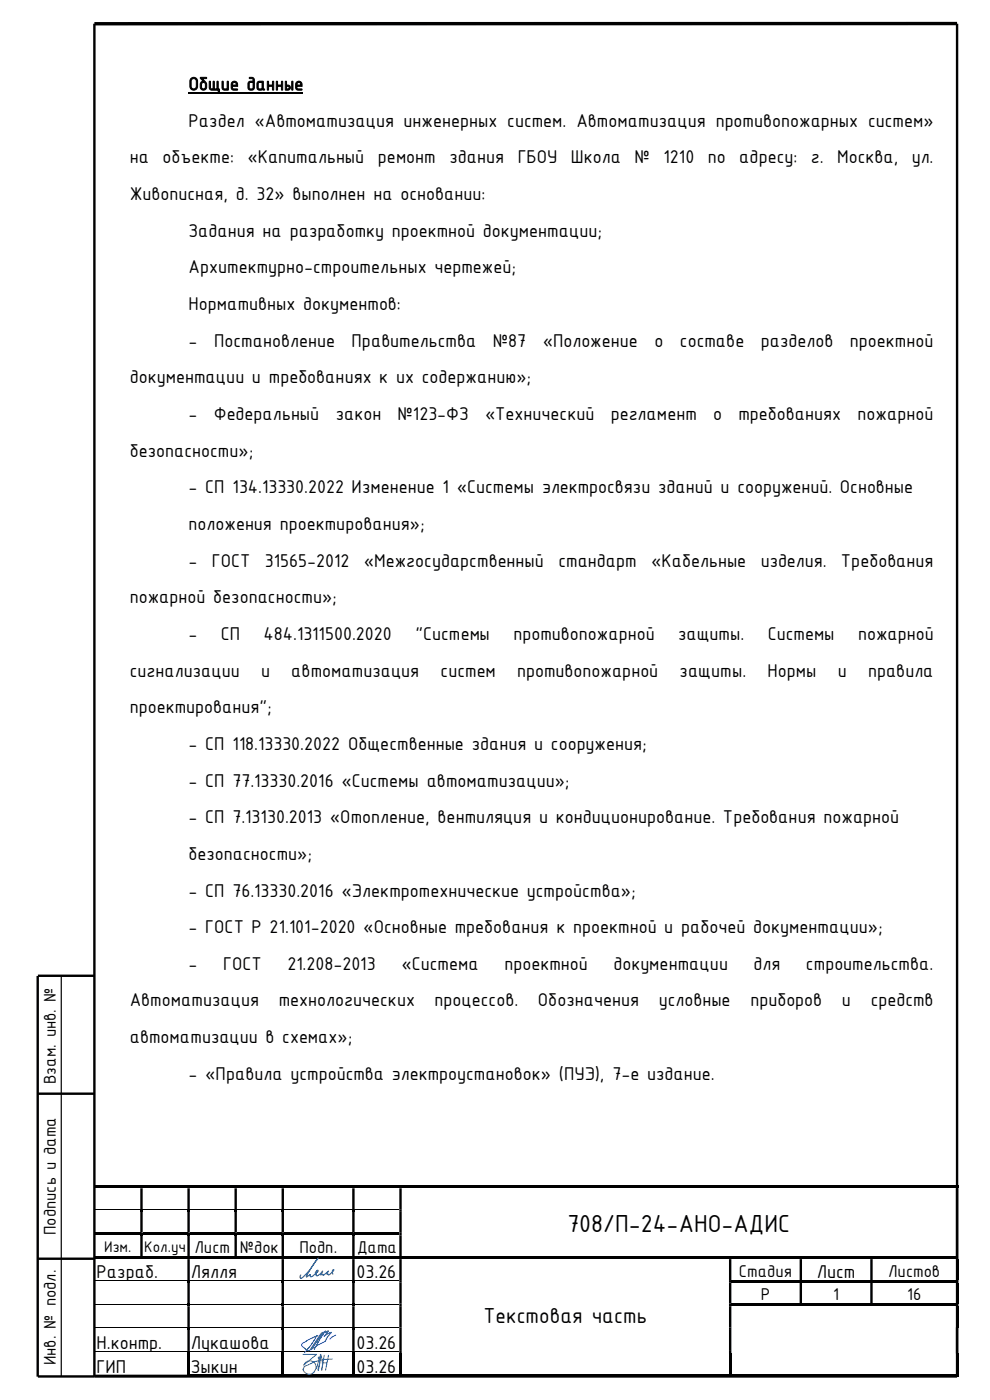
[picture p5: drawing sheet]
<svg xmlns="http://www.w3.org/2000/svg" width="210mm" height="297mm" viewBox="0 0 210 297" stroke-linecap="round" stroke-linejoin="round" font-family="sans-serif">
<defs><g id="words">
<text font-size="5.6" x="120.4" y="261.3">708/П-24-АНО-АДИС</text>
<text font-size="5" x="102.6" y="280.7">Текстовая часть</text>
<g font-size="4.2">
<text x="40" y="19.1">Общие данные</text>
<text x="40" y="26.9">Раздел «Автоматизация инженерных систем. Автоматизация противопожарных систем»</text>
<text x="27.5" y="34.7">на объекте: «Капитальный ремонт здания ГБОУ Школа № 1210 по адресу: г. Москва, ул.</text>
<text x="27.5" y="42.5">Живописная, д. 32» выполнен на основании:</text>
<text x="40" y="50.2">Задания на разработку проектной документации;</text>
<text x="40" y="58">Архитектурно-строительных чертежей;</text>
<text x="40" y="65.8">Нормативных документов:</text>
<text x="40" y="73.5">-</text>
<text x="45.4" y="73.5">Постановление</text>
<text x="74.6" y="73.5">Правительства</text>
<text x="104.6" y="73.5">№87</text>
<text x="115.2" y="73.5">«Положение</text>
<text x="138.8" y="73.5">о</text>
<text x="144.2" y="73.5">составе</text>
<text x="161.4" y="73.5">разделов</text>
<text x="180.3" y="73.5">проектной</text>
<text x="27.5" y="81.3">документации и требованиях к их содержанию»;</text>
<text x="40" y="89.1">-</text>
<text x="45.4" y="89.1">Федеральный</text>
<text x="71.2" y="89.1">закон</text>
<text x="84.3" y="89.1">№123-ФЗ</text>
<text x="102.9" y="89.1">«Технический</text>
<text x="129.6" y="89.1">регламент</text>
<text x="151.3" y="89.1">о</text>
<text x="156.7" y="89.1">требованиях</text>
<text x="181.9" y="89.1">пожарной</text>
<text x="27.5" y="96.9">безопасности»;</text>
<text x="40" y="104.6">- СП 134.13330.2022 Изменение 1 «Системы электросвязи зданий и сооружений. Основные</text>
<text x="40" y="112.4">положения проектирования»;</text>
<text x="40" y="120.2">-</text>
<text x="45" y="120.2">ГОСТ</text>
<text x="56.2" y="120.2">31565-2012</text>
<text x="77.2" y="120.2">«Межгосударственный</text>
<text x="118.5" y="120.2">стандарт</text>
<text x="138.1" y="120.2">«Кабельные</text>
<text x="161.4" y="120.2">изделия.</text>
<text x="178.4" y="120.2">Требования</text>
<text x="27.5" y="128">пожарной безопасности»;</text>
<text x="40" y="135.8">-</text>
<text x="46.9" y="135.8">СП</text>
<text x="55.9" y="135.8">484.1311500.2020</text>
<text x="88.1" y="135.8">&quot;Системы</text>
<text x="108.9" y="135.8">противопожарной</text>
<text x="143.9" y="135.8">защиты.</text>
<text x="162.9" y="135.8">Системы</text>
<text x="182" y="135.8">пожарной</text>
<text x="27.5" y="143.6">сигнализации</text>
<text x="55.4" y="143.6">и</text>
<text x="61.8" y="143.6">автоматизация</text>
<text x="93.5" y="143.6">систем</text>
<text x="109.7" y="143.6">противопожарной</text>
<text x="144.2" y="143.6">защиты.</text>
<text x="162.8" y="143.6">Нормы</text>
<text x="177.7" y="143.6">и</text>
<text x="184.1" y="143.6">правила</text>
<text x="27.5" y="151.3">проектирования&quot;;</text>
<text x="40" y="159.1">- СП 118.13330.2022 Общественные здания и сооружения;</text>
<text x="40" y="166.9">- СП 77.13330.2016 «Системы автоматизации»;</text>
<text x="40" y="174.6">- СП 7.13130.2013 «Отопление, вентиляция и кондиционирование. Требования пожарной</text>
<text x="40" y="182.4">безопасности»;</text>
<text x="40" y="190.2">- СП 76.13330.2016 «Электротехнические устройства»;</text>
<text x="40" y="198">- ГОСТ Р 21.101-2020 «Основные требования к проектной и рабочей документации»;</text>
<text x="40" y="205.7">-</text>
<text x="47.3" y="205.7">ГОСТ</text>
<text x="61" y="205.7">21.208-2013</text>
<text x="85.2" y="205.7">«Система</text>
<text x="107" y="205.7">проектной</text>
<text x="130.1" y="205.7">документации</text>
<text x="159.9" y="205.7">для</text>
<text x="171" y="205.7">строительства.</text>
<text x="27.5" y="213.5">Автоматизация</text>
<text x="59.1" y="213.5">технологических</text>
<text x="92.2" y="213.5">процессов.</text>
<text x="114.1" y="213.5">Обозначения</text>
<text x="139.8" y="213.5">условные</text>
<text x="159.2" y="213.5">приборов</text>
<text x="178.6" y="213.5">и</text>
<text x="184.7" y="213.5">средств</text>
<text x="27.5" y="221.3">автоматизации в схемах»;</text>
<text x="40" y="229.1">- «Правила устройства электроустановок» (ПУЭ), 7-е издание.</text>
<text x="20.5" y="271.2">Разраб.</text>
<text x="40.5" y="271.2">Лялля</text>
<text x="75.6" y="271.2">03.26</text>
<text x="173.3" y="271.1">Лист</text>
<text x="20.5" y="286.2">Н.контр.</text>
<text x="40.5" y="286.2">Лукашова</text>
<text x="75.6" y="286.2">03.26</text>
<text x="20.5" y="291.2">ГИП</text>
<text x="40.5" y="291.2">Зыкин</text>
<text x="75.6" y="291.2">03.26</text>
</g>
<g font-size="3.9">
<text x="11.8" y="230" transform="rotate(-90 11.8 230)">Взам. инв. №</text>
<text x="11.8" y="262" transform="rotate(-90 11.8 262)">Подпись и дата</text>
<text x="41.3" y="265.9">Лист</text>
<text x="50.9" y="265.9">№док</text>
<text x="63.5" y="265.9">Подп.</text>
<text x="75.7" y="265.9">Дата</text>
<text x="156.7" y="270.8">Стадия</text>
<text x="161.4" y="275.8">Р</text>
<text x="176.7" y="275.8">1</text>
<text x="188.4" y="270.8">Листов</text>
<text x="192.4" y="275.8">16</text>
<text x="11.8" y="289.7" transform="rotate(-90 11.8 289.7)">Инв. № подл.</text>
</g>
<g font-size="3.5">
<text x="22.1" y="265.5">Изм.</text>
<text x="30.6" y="265.5">Кол.уч</text>
</g>
</g></defs>
<path d="M203 5h-183" fill="none" stroke="#000" stroke-width=".72" stroke-linecap="butt"/>
<g fill="#000">
<path d="M20 251.5h9.8v.6h-9.8zM29.8 256.5h.5v.6h-.5zM30.3 251.5h9.5v.6h-9.5zM39.8 256.5h.5v.6h-.5zM40.3 251.5h9.4v.6h-9.4zM49.7 256.5h.5v.6h-.5zM50.2 251.5h9.5v.6h-9.5zM59.7 256.5h.5v.6h-.5zM60.2 251.5h14.5v.6h-14.5zM74.7 256.5h.5v.6h-.5zM75.2 251.5h9.5v.6h-9.5zM85.2 251.5h117.6v.6h-117.6z"/>
<path d="M20 261.5h9.8v.5h-9.8zM29.8 261.5h.5v.6h-.5zM30.3 261.5h9.5v.5h-9.5zM30.3 266.6h9.5v.5h-9.5zM39.8 261.5h.5v.6h-.5zM39.8 266.6h.5v.5h-.5zM39.8 271.6h.5v.5h-.5zM39.8 276.6h.5v.5h-.5zM40.3 261.5h9.4v.5h-9.4zM49.7 261.5h.5v.6h-.5zM50.2 261.5h9.5v.5h-9.5zM50.2 266.6h9.5v.5h-9.5z"/>
<path d="M59.7 261.5h.5v.6h-.5zM59.7 266.6h.5v.5h-.5zM59.7 271.6h.5v.5h-.5zM59.7 276.6h.5v.5h-.5zM60.2 261.5h14.5v.5h-14.5zM60.2 266.6h14.5v.5h-14.5zM74.7 261.5h.5v.6h-.5zM74.7 266.6h.5v.5h-.5zM74.7 271.6h.5v.5h-.5zM74.7 276.6h.5v.5h-.5zM75.2 261.5h9.5v.5h-9.5zM75.2 266.6h9.5v.5h-9.5z"/>
<path d="M84.7 266.6h.5v.5h-.5zM85.2 266.6h69.4v.5h-69.4zM155.2 266.6h14.4v.5h-14.4zM155.2 271.6h14.4v.5h-14.4zM169.6 271.6h.5v.5h-.5zM170.1 266.6h14.5v.5h-14.5zM170.1 271.6h14.5v.5h-14.5zM184.6 271.6h.5v.5h-.5zM185.1 266.6h17.7v.5h-17.7zM185.1 271.6h17.7v.5h-17.7zM185.1 276.6h17.7v.5h-17.7zM202.8 267.1h.5v4.5h-.5z"/>
<path d="M202.8 272.1h.5v4.5h-.5zM202.8 277.1h.5v4.5h-.5zM39.8 281.6h.5v.6h-.5zM39.8 286.6h.5v.5h-.5zM40.3 291.6h19.4v.5h-19.4zM59.7 281.6h.5v.6h-.5zM59.7 286.6h.5v.5h-.5zM60.2 291.6h14.5v.5h-14.5zM74.7 281.6h.5v.6h-.5zM74.7 286.6h.5v.5h-.5zM75.2 291.6h9.5v.5h-9.5zM85.2 291.6h69.4v.5h-69.4z"/>
<path d="M155.2 291.6h47.6v.5h-47.6zM202.8 291.6h.5v.5h-.5z"/>
</g>
<g fill="#000">
<path d="M29.8 251.5h.5v.6h-.5z" fill-rule="evenodd"/>
<path d="M29.8 252.1h.5v4.4h-.5zM39.8 252.1h.5v4.4h-.5zM49.7 252.1h.5v4.4h-.5zM59.7 252.1h.5v4.4h-.5zM74.7 252.1h.5v4.4h-.5zM84.7 252.1h.5v4.4h-.5zM202.8 252.1h.5v4.4h-.5z" fill-rule="evenodd"/>
<path d="M39.8 251.5h.5v.6h-.5z" fill-rule="evenodd"/>
<path d="M49.7 251.5h.5v.6h-.5z" fill-rule="evenodd"/>
<path d="M59.7 251.5h.5v.6h-.5z" fill-rule="evenodd"/>
<path d="M74.7 251.5h.5v.6h-.5z" fill-rule="evenodd"/>
<path d="M84.7 251.5h.5v.6h-.5z" fill-rule="evenodd"/>
<path d="M84.7 256.5h.5v.6h-.5zM202.8 256.5h.5v.6h-.5zM29.8 257.1h.5v4.4h-.5zM39.8 257.1h.5v4.4h-.5zM49.7 257.1h.5v4.4h-.5zM59.7 257.1h.5v4.4h-.5zM74.7 257.1h.5v4.4h-.5z" fill-rule="evenodd"/>
<path d="M84.7 257.1h.5v4.4h-.5zM202.8 257.1h.5v4.4h-.5z" fill-rule="evenodd"/>
<path d="M202.8 251.5h.5v.6h-.5z" fill-rule="evenodd"/>
<path d="M20 266.6h10.3v.5h-10.3z" fill-rule="evenodd"/>
<path d="M40.3 266.6h9.9v.5h-9.9z" fill-rule="evenodd"/>
<path d="M84.7 261.5h.5v.6h-.5zM202.8 261.5h.5v.6h-.5zM29.8 262.1h.5v4.5h-.5zM39.8 262.1h.5v4.5h-.5zM49.7 262.1h.5v4.5h-.5zM59.7 262.1h.5v4.5h-.5zM74.7 262.1h.5v4.5h-.5z" fill-rule="evenodd"/>
<path d="M84.7 262.1h.5v4.5h-.5zM202.8 262.1h.5v4.5h-.5z" fill-rule="evenodd"/>
<path d="M84.7 271.6h.5v.5h-.5zM154.6 271.6h.6v.5h-.6z" fill-rule="evenodd"/>
<path d="M84.7 276.6h.5v.5h-.5zM154.6 276.6h.6v.5h-.6z" fill-rule="evenodd"/>
<path d="M154.6 266.6h.6v.5h-.6z" fill-rule="evenodd"/>
<path d="M155.2 276.6h29.9v.5h-29.9z" fill-rule="evenodd"/>
<path d="M169.6 266.6h.5v.5h-.5z" fill-rule="evenodd"/>
<path d="M184.6 266.6h.5v.5h-.5z" fill-rule="evenodd"/>
<path d="M202.8 266.6h.5v.5h-.5zM39.8 267.1h.5v4.5h-.5zM59.7 267.1h.5v4.5h-.5zM74.7 267.1h.5v4.5h-.5zM84.7 267.1h.5v4.5h-.5zM154.6 267.1h.6v4.5h-.6zM169.6 267.1h.5v4.5h-.5zM184.6 267.1h.5v4.5h-.5z" fill-rule="evenodd"/>
<path d="M202.8 271.6h.5v.5h-.5zM39.8 272.1h.5v4.5h-.5zM59.7 272.1h.5v4.5h-.5zM74.7 272.1h.5v4.5h-.5zM84.7 272.1h.5v4.5h-.5zM154.6 272.1h.6v4.5h-.6zM169.6 272.1h.5v4.5h-.5zM184.6 272.1h.5v4.5h-.5z" fill-rule="evenodd"/>
<path d="M202.8 276.6h.5v.5h-.5zM39.8 277.1h.5v4.5h-.5zM59.7 277.1h.5v4.5h-.5zM74.7 277.1h.5v4.5h-.5zM84.7 277.1h.5v4.5h-.5zM154.6 277.1h.6v4.5h-.6z" fill-rule="evenodd"/>
<path d="M39.8 287.1h.5v5h-.5z" fill-rule="evenodd"/>
<path d="M59.7 287.1h.5v5h-.5z" fill-rule="evenodd"/>
<path d="M74.7 287.1h.5v5h-.5z" fill-rule="evenodd"/>
<path d="M84.7 281.6h.5v.6h-.5zM154.6 281.6h.6v.6h-.6zM202.8 281.6h.5v.6h-.5zM39.8 282.2h.5v4.4h-.5zM59.7 282.2h.5v4.4h-.5zM74.7 282.2h.5v4.4h-.5z" fill-rule="evenodd"/>
<path d="M84.7 282.2h.5v4.4h-.5zM154.6 282.2h.6v4.4h-.6zM202.8 282.2h.5v4.4h-.5z" fill-rule="evenodd"/>
<path d="M84.7 286.6h.5v.5h-.5zM154.6 286.6h.6v.5h-.6zM202.8 286.6h.5v.5h-.5zM20 291.6h19.8v.5h-19.8z" fill-rule="evenodd"/>
<path d="M84.7 287.1h.5v5h-.5z" fill-rule="evenodd"/>
<path d="M154.6 287.1h.6v5h-.6z" fill-rule="evenodd"/>
<path d="M202.8 287.1h.5v5h-.5z" fill-rule="evenodd"/>
</g>
<g fill="none" stroke="#000" stroke-width=".21">
<path d="M20 256.6h9.8M30.3 256.6h9.5M40.3 256.6h9.4M50.2 256.6h9.5M60.2 256.6h14.5M75.2 256.6h9.5M20 271.7h19.8M20 276.6h19.8M40.3 271.7h19.4M40.3 276.6h19.4M60.2 271.7h14.5M60.2 276.6h14.5"/>
<path d="M75.2 271.7h9.5M75.2 276.6h9.5M20 281.7h19.8M20 286.7h19.8M40.3 281.7h19.4M40.3 286.7h19.4M60.2 281.7h14.5M60.2 286.7h14.5M75.2 281.7h9.5M75.2 286.7h9.5"/>
</g>
<path d="M8 207.1v85M8 232h12M8 267h12M20 292h183" fill="none" stroke="#000" stroke-width=".51"/>
<path d="M13 207.1v85" fill="none" stroke="#000" stroke-width=".25"/>
<path d="M64.3 290.5a1.4 1.4 0 0 0 1 1 1.4 1.4 0 0 0 1.4-.5M64.4 289.6a1.35 1.35 0 0 1 2.1-.7 1.35 1.35 0 0 1 .1 2.1M68 287.3l-.1 1.8-.5 1.6M68.1 287.3l.3 2.3-.2 1.1M68.5 289.1h.8" fill="none" stroke="#2776bb" stroke-width=".21"/>
<path d="M67.7 288h.2v.1h-.2z" fill-rule="evenodd" fill="#2776bb"/>
<path d="M67.7 288h.2v.1h-.2z" fill="none" stroke="#2776bb" stroke-width=".21"/>
<path d="M67.6 287.9h.2v.2h-.2z" fill-rule="evenodd" fill="#2776bb"/>
<path d="M67.6 287.9h.2v.2h-.2z" fill="none" stroke="#2776bb" stroke-width=".21"/>
<path d="M67.5 288h.2v.1h-.2z" fill-rule="evenodd" fill="#2776bb"/>
<path d="M67.5 288h.2v.1h-.2z" fill="none" stroke="#2776bb" stroke-width=".21"/>
<path d="M67.6 288.1h.2v.1h-.2z" fill-rule="evenodd" fill="#2776bb"/>
<path d="M64.3 287.3h2.9l-2.8 2.3M65 289.7l-.5 .3-.2 .6M67.6 288.1h.2v.1h-.2zM67.7 288.1l.1 1.3-.3 1.4M67.8 288l-.6 2.3M68.8 287.5l-.6 3.2M69.7 287.5l-.6 3.2M70.5 288.3l-1.9 .1-1.8 .5-1.7 .8" fill="none" stroke="#2776bb" stroke-width=".21"/>
<path d="M68.2 282.8l-2.5 3.7h-.5l-1-.8-.2-.3 .1-.3 1.5-.9 1.9-.9-.4 .2-1.3 2-1.2 1.4M68.2 283l1.5-.7-1 1.2 1.6-.8-1 1.2a2.74 2.74 0 0 1-1.9 1.5l-.9 .6M68.6 282.6l-2.5 3.7M69 282.3l-2.3 4M71.2 283.2l-1.2 .9" fill="none" stroke="#00f" stroke-width=".21"/>
<path d="M20 5v287h-12M203 5v287M8 207h12" fill="none" stroke="#000" stroke-width=".51"/>
<path d="M70.6 270.3v-.2a.41 .41 0 0 1-.1-.5 .41 .41 0 0 1 .3-.2l-.9 1a.17 .17 0 0 1-.3 .1 .17 .17 0 0 1 0-.3l-.3 .1v-.2l.4-.4-1.1 .8-.1-.2-.5 .2 .4-.8-.5 .5-.7 .5-.1-.3-.1 .1 .2-.5-.3 .1v-.1l.4-.5h.2l-.1 .3-.4 .4a1.23 1.23 0 0 1-1.2 .6l.1-.4-.9 .5v-.2l1.8-2.9 .7-.9-.3 .3a13.2 13.2 0 0 1-3.3 4l-.3-.2 .2-.5" fill="none" stroke="#003f7f" stroke-width=".21"/>
<path d="M40 19.8h24.3" fill="none" stroke="#000" stroke-width=".25"/>
<use href="#words"/>
</svg>
